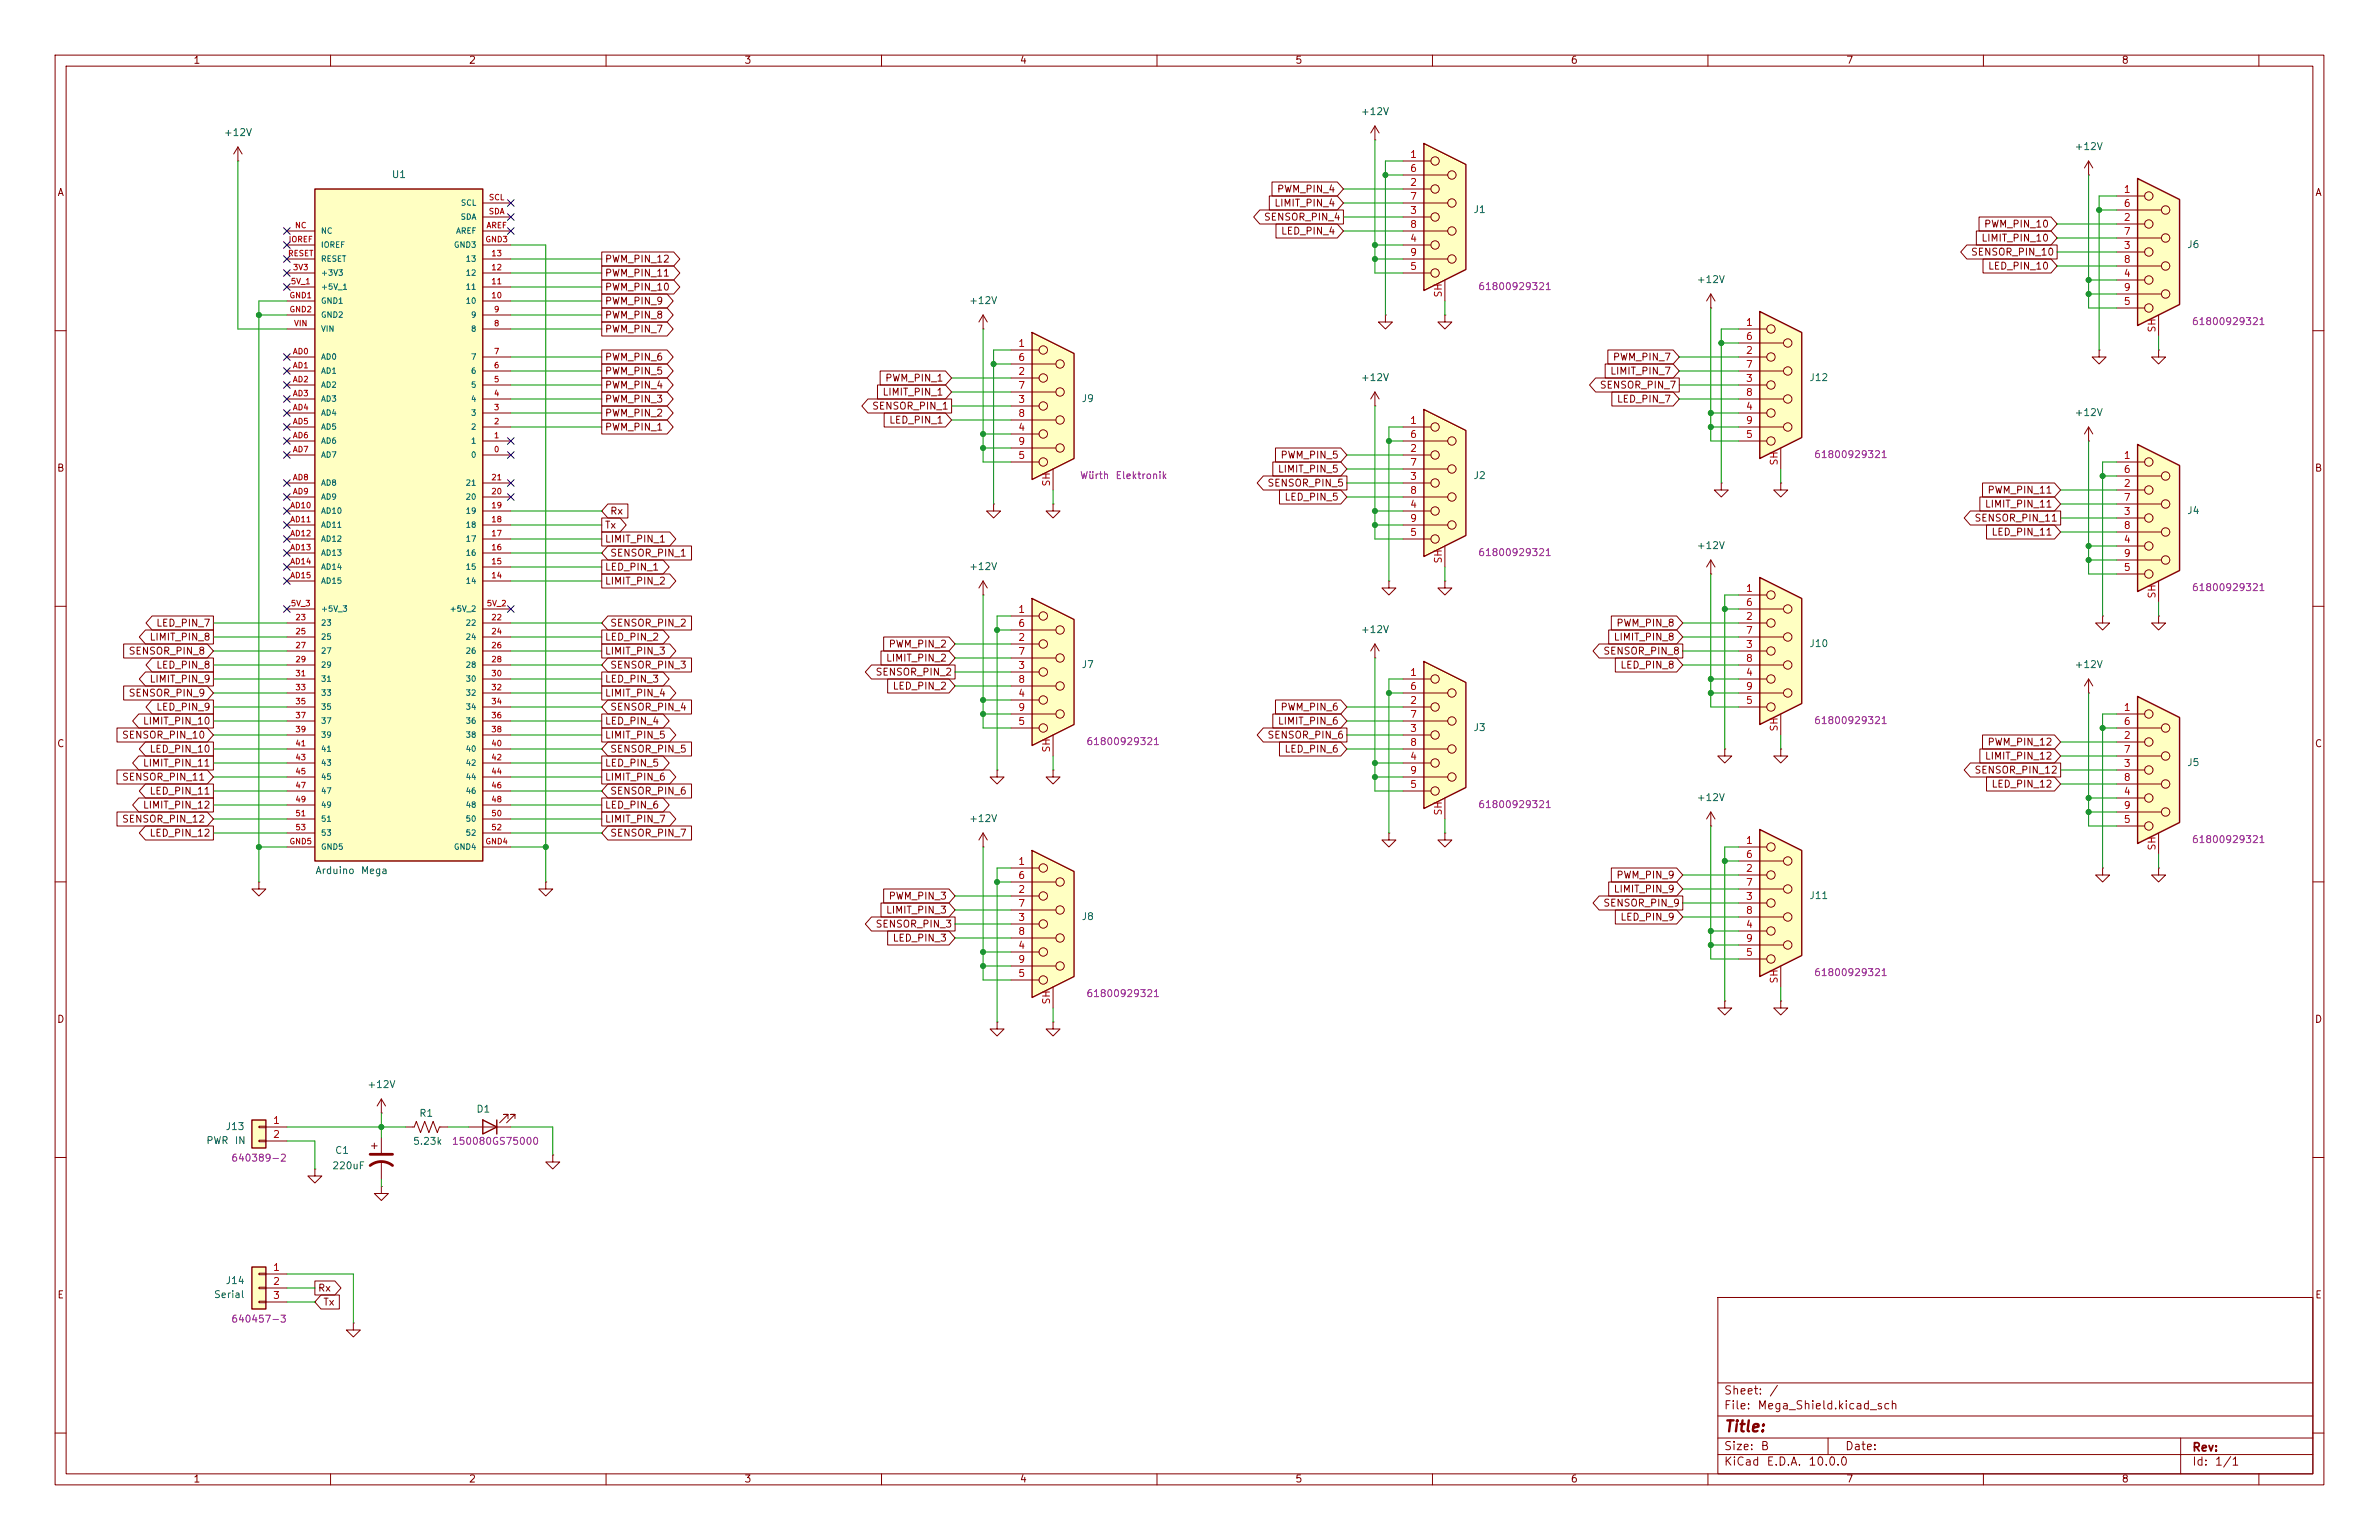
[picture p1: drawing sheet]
<svg xmlns="http://www.w3.org/2000/svg" width="432mm" height="279mm" viewBox="0 0 432 279" stroke-linecap="round" stroke-linejoin="round" font-family="sans-serif">
<defs><g id="words">
<text font-size="2" fill="#840000" x="312.8" y="260.3">Title:</text>
<g font-size="1.5" fill="#840000">
<text x="312.8" y="256.1">File:</text>
<text x="312.8" y="253.4">Sheet:</text>
<text x="318.9" y="256.1">Mega_Shield.kicad_sch</text>
<text x="321" y="253.4">/</text>
<text x="312.8" y="263.5">Size:</text>
<text x="319.5" y="263.5">B</text>
<text x="334.8" y="263.5">Date:</text>
<text x="397.8" y="263.7">Rev:</text>
<text x="312.8" y="266.3">KiCad</text>
<text x="320.5" y="266.3">E.D.A.</text>
<text x="328.1" y="266.3">10.0.0</text>
<text x="397.8" y="266.3">Id:</text>
<text x="401.9" y="266.3">1/1</text>
</g>
<g font-size="1.3" fill="#840000">
<text x="35" y="11.9">1</text>
<text x="85" y="11.9">2</text>
<text x="135" y="11.9">3</text>
<text x="185" y="11.9">4</text>
<text x="235" y="11.9">5</text>
<text x="285" y="11.9">6</text>
<text x="335" y="11.9">7</text>
<text x="385" y="11.9">8</text>
<text x="10.3" y="35.9">A</text>
<text x="231.7" y="35.2">PWM_PIN_4</text>
<text x="420.1" y="35.9">A</text>
<text x="229.3" y="40.3">SENSOR_PIN_4</text>
<text x="231.2" y="37.8">LIMIT_PIN_4</text>
<text x="360" y="41.6">PWM_PIN_10</text>
<text x="109.7" y="47.9">PWM_PIN_12</text>
<text x="232.4" y="42.9">LED_PIN_4</text>
<text x="357.6" y="46.7">SENSOR_PIN_10</text>
<text x="359.5" y="44.1">LIMIT_PIN_10</text>
<text x="109.7" y="50.5">PWM_PIN_11</text>
<text x="109.7" y="53">PWM_PIN_10</text>
<text x="360.7" y="49.2">LED_PIN_10</text>
<text x="109.7" y="55.6">PWM_PIN_9</text>
<text x="109.7" y="58.1">PWM_PIN_8</text>
<text x="109.7" y="60.6">PWM_PIN_7</text>
<text x="109.7" y="65.7">PWM_PIN_6</text>
<text x="292.6" y="65.7">PWM_PIN_7</text>
<text x="109.7" y="68.3">PWM_PIN_5</text>
<text x="109.7" y="70.8">PWM_PIN_4</text>
<text x="160.6" y="69.5">PWM_PIN_1</text>
<text x="290.3" y="70.8">SENSOR_PIN_7</text>
<text x="292.2" y="68.3">LIMIT_PIN_7</text>
<text x="109.7" y="75.9">PWM_PIN_2</text>
<text x="109.7" y="73.3">PWM_PIN_3</text>
<text x="158.2" y="74.6">SENSOR_PIN_1</text>
<text x="160.1" y="72.1">LIMIT_PIN_1</text>
<text x="161.3" y="77.2">LED_PIN_1</text>
<text x="293.4" y="73.3">LED_PIN_7</text>
<text x="109.7" y="78.4">PWM_PIN_1</text>
<text x="232.3" y="83.5">PWM_PIN_5</text>
<text x="10.3" y="85.9">B</text>
<text x="229.9" y="88.6">SENSOR_PIN_5</text>
<text x="231.8" y="86">LIMIT_PIN_5</text>
<text x="360.7" y="89.9">PWM_PIN_11</text>
<text x="420.1" y="85.9">B</text>
<text x="110.6" y="93.7">Rx</text>
<text x="233" y="91.1">LED_PIN_5</text>
<text x="358.3" y="94.9">SENSOR_PIN_11</text>
<text x="360.2" y="92.4">LIMIT_PIN_11</text>
<text x="109.7" y="96.2">Tx</text>
<text x="109.7" y="98.7">LIMIT_PIN_1</text>
<text x="110.6" y="101.3">SENSOR_PIN_1</text>
<text x="361.4" y="97.5">LED_PIN_11</text>
<text x="109.7" y="106.4">LIMIT_PIN_2</text>
<text x="109.7" y="103.8">LED_PIN_1</text>
<text x="28.3" y="114">LED_PIN_7</text>
<text x="110.6" y="114">SENSOR_PIN_2</text>
<text x="293.3" y="114">PWM_PIN_8</text>
<text x="23.3" y="119.1">SENSOR_PIN_8</text>
<text x="27" y="116.5">LIMIT_PIN_8</text>
<text x="109.7" y="119.1">LIMIT_PIN_3</text>
<text x="109.7" y="116.5">LED_PIN_2</text>
<text x="161.2" y="117.8">PWM_PIN_2</text>
<text x="290.9" y="119.1">SENSOR_PIN_8</text>
<text x="292.8" y="116.5">LIMIT_PIN_8</text>
<text x="27" y="124.1">LIMIT_PIN_9</text>
<text x="28.3" y="121.6">LED_PIN_8</text>
<text x="109.7" y="124.1">LED_PIN_3</text>
<text x="110.6" y="121.6">SENSOR_PIN_3</text>
<text x="158.8" y="122.9">SENSOR_PIN_2</text>
<text x="160.7" y="120.3">LIMIT_PIN_2</text>
<text x="161.9" y="125.4">LED_PIN_2</text>
<text x="294" y="121.6">LED_PIN_8</text>
<text x="23.3" y="126.7">SENSOR_PIN_9</text>
<text x="25.8" y="131.8">LIMIT_PIN_10</text>
<text x="28.3" y="129.2">LED_PIN_9</text>
<text x="109.7" y="126.7">LIMIT_PIN_4</text>
<text x="109.7" y="131.8">LED_PIN_4</text>
<text x="110.6" y="129.2">SENSOR_PIN_4</text>
<text x="231.8" y="131.8">LIMIT_PIN_6</text>
<text x="232.3" y="129.2">PWM_PIN_6</text>
<text x="10.3" y="135.9">C</text>
<text x="22" y="134.3">SENSOR_PIN_10</text>
<text x="27" y="136.8">LED_PIN_10</text>
<text x="109.7" y="134.3">LIMIT_PIN_5</text>
<text x="110.6" y="136.8">SENSOR_PIN_5</text>
<text x="229.9" y="134.3">SENSOR_PIN_6</text>
<text x="233" y="136.8">LED_PIN_6</text>
<text x="360.7" y="135.6">PWM_PIN_12</text>
<text x="420.1" y="135.9">C</text>
<text x="22" y="141.9">SENSOR_PIN_11</text>
<text x="25.8" y="139.4">LIMIT_PIN_11</text>
<text x="109.7" y="141.9">LIMIT_PIN_6</text>
<text x="109.7" y="139.4">LED_PIN_5</text>
<text x="358.3" y="140.7">SENSOR_PIN_12</text>
<text x="360.2" y="138.1">LIMIT_PIN_12</text>
<text x="361.4" y="143.2">LED_PIN_12</text>
<text x="22" y="149.5">SENSOR_PIN_12</text>
<text x="25.8" y="147">LIMIT_PIN_12</text>
<text x="27" y="144.5">LED_PIN_11</text>
<text x="109.7" y="147">LED_PIN_6</text>
<text x="109.7" y="149.5">LIMIT_PIN_7</text>
<text x="110.6" y="144.5">SENSOR_PIN_6</text>
<text x="27" y="152.1">LED_PIN_12</text>
<text x="110.6" y="152.1">SENSOR_PIN_7</text>
<text x="293.3" y="159.7">PWM_PIN_9</text>
<text x="160.7" y="166.1">LIMIT_PIN_3</text>
<text x="161.2" y="163.5">PWM_PIN_3</text>
<text x="290.9" y="164.8">SENSOR_PIN_9</text>
<text x="292.8" y="162.2">LIMIT_PIN_9</text>
<text x="294" y="167.3">LED_PIN_9</text>
<text x="158.8" y="168.6">SENSOR_PIN_3</text>
<text x="161.9" y="171.1">LED_PIN_3</text>
<text x="10.3" y="185.9">D</text>
<text x="420.1" y="185.9">D</text>
<text x="10.3" y="235.9">E</text>
<text x="57.6" y="234.6">Rx</text>
<text x="58.6" y="237.2">Tx</text>
<text x="420.1" y="235.9">E</text>
<text x="35" y="269.3">1</text>
<text x="85" y="269.3">2</text>
<text x="135" y="269.3">3</text>
<text x="185" y="269.3">4</text>
<text x="235" y="269.3">5</text>
<text x="285" y="269.3">6</text>
<text x="335" y="269.3">7</text>
<text x="385" y="269.3">8</text>
</g>
<g font-size="1.3" fill="#006464">
<text x="246.9" y="21.2">+12V</text>
<text x="40.5" y="25">+12V</text>
<text x="376.5" y="27.5">+12V</text>
<text x="71" y="32.6">U1</text>
<text x="267.3" y="39">J1</text>
<text x="396.9" y="45.3">J6</text>
<text x="307.9" y="51.7">+12V</text>
<text x="175.8" y="55.5">+12V</text>
<text x="246.9" y="69.4">+12V</text>
<text x="328.3" y="69.4">J12</text>
<text x="196.2" y="73.3">J9</text>
<text x="376.5" y="75.8">+12V</text>
<text x="267.3" y="87.2">J2</text>
<text x="396.9" y="93.6">J4</text>
<text x="307.9" y="99.9">+12V</text>
<text x="175.8" y="103.7">+12V</text>
<text x="246.9" y="115.2">+12V</text>
<text x="328.3" y="117.7">J10</text>
<text x="196.2" y="121.5">J7</text>
<text x="376.5" y="121.5">+12V</text>
<text x="267.3" y="132.9">J3</text>
<text x="396.9" y="139.3">J5</text>
<text x="175.8" y="149.5">+12V</text>
<text x="307.9" y="145.6">+12V</text>
<text x="57.2" y="158.9">Arduino</text>
<text x="65.4" y="158.9">Mega</text>
<text x="196.2" y="167.2">J8</text>
<text x="328.3" y="163.4">J11</text>
<text x="66.6" y="197.7">+12V</text>
<text x="76" y="202.9">R1</text>
<text x="86.4" y="202.2">D1</text>
<text x="37.3" y="207.9">PWR</text>
<text x="40.9" y="205.3">J13</text>
<text x="42.5" y="207.9">IN</text>
<text x="60.7" y="209.7">C1</text>
<text x="74.9" y="208">5.23k</text>
<text x="60.2" y="212.4">220uF</text>
<text x="40.9" y="233.3">J14</text>
<text x="38.7" y="235.8">Serial</text>
</g>
<g font-size="1.3" fill="#a90000">
<text x="255.8" y="29">1</text>
<text x="255.8" y="34">2</text>
<text x="255.8" y="31.5">6</text>
<text x="385.4" y="35.3">1</text>
<text x="255.8" y="39.1">3</text>
<text x="255.8" y="36.6">7</text>
<text x="255.8" y="41.7">8</text>
<text x="385.4" y="40.4">2</text>
<text x="385.4" y="37.8">6</text>
<text x="255.8" y="44.2">4</text>
<text x="255.8" y="46.7">9</text>
<text x="385.4" y="45.5">3</text>
<text x="385.4" y="42.9">7</text>
<text x="255.8" y="49.3">5</text>
<text x="385.4" y="50.5">4</text>
<text x="385.4" y="48">8</text>
<text x="385.4" y="53.1">9</text>
<text x="262" y="54.1" transform="rotate(-90 262 54.1)">SH</text>
<text x="316.8" y="59.4">1</text>
<text x="385.4" y="55.6">5</text>
<text x="184.7" y="63.2">1</text>
<text x="184.7" y="65.8">6</text>
<text x="316.8" y="64.5">2</text>
<text x="316.8" y="62">6</text>
<text x="391.5" y="60.4" transform="rotate(-90 391.5 60.4)">SH</text>
<text x="184.7" y="68.3">2</text>
<text x="184.7" y="70.9">7</text>
<text x="316.8" y="69.6">3</text>
<text x="316.8" y="67.1">7</text>
<text x="184.7" y="73.4">3</text>
<text x="184.7" y="75.9">8</text>
<text x="255.8" y="77.2">1</text>
<text x="316.8" y="74.7">4</text>
<text x="316.8" y="72.1">8</text>
<text x="316.8" y="77.2">9</text>
<text x="184.7" y="78.5">4</text>
<text x="184.7" y="83.6">5</text>
<text x="184.7" y="81">9</text>
<text x="255.8" y="82.3">2</text>
<text x="255.8" y="79.8">6</text>
<text x="316.8" y="79.8">5</text>
<text x="385.4" y="83.6">1</text>
<text x="190.9" y="88.4" transform="rotate(-90 190.9 88.4)">SH</text>
<text x="255.8" y="87.4">3</text>
<text x="255.8" y="84.8">7</text>
<text x="255.8" y="89.9">8</text>
<text x="323" y="84.6" transform="rotate(-90 323 84.6)">SH</text>
<text x="385.4" y="88.6">2</text>
<text x="385.4" y="86.1">6</text>
<text x="255.8" y="92.5">4</text>
<text x="255.8" y="95">9</text>
<text x="385.4" y="93.7">3</text>
<text x="385.4" y="91.2">7</text>
<text x="255.8" y="97.5">5</text>
<text x="385.4" y="98.8">4</text>
<text x="385.4" y="96.3">8</text>
<text x="385.4" y="101.3">9</text>
<text x="262" y="102.3" transform="rotate(-90 262 102.3)">SH</text>
<text x="316.8" y="107.7">1</text>
<text x="385.4" y="103.9">5</text>
<text x="184.7" y="111.5">1</text>
<text x="316.8" y="112.8">2</text>
<text x="316.8" y="110.2">6</text>
<text x="391.5" y="108.7" transform="rotate(-90 391.5 108.7)">SH</text>
<text x="184.7" y="116.6">2</text>
<text x="184.7" y="114">6</text>
<text x="184.7" y="119.1">7</text>
<text x="316.8" y="117.9">3</text>
<text x="316.8" y="115.3">7</text>
<text x="184.7" y="121.7">3</text>
<text x="184.7" y="124.2">8</text>
<text x="255.8" y="122.9">1</text>
<text x="255.8" y="125.5">6</text>
<text x="316.8" y="122.9">4</text>
<text x="316.8" y="120.4">8</text>
<text x="316.8" y="125.5">9</text>
<text x="184.7" y="126.7">4</text>
<text x="184.7" y="131.8">5</text>
<text x="184.7" y="129.3">9</text>
<text x="255.8" y="128">2</text>
<text x="255.8" y="130.6">7</text>
<text x="316.8" y="128">5</text>
<text x="385.4" y="129.3">1</text>
<text x="385.4" y="131.8">6</text>
<text x="190.9" y="136.6" transform="rotate(-90 190.9 136.6)">SH</text>
<text x="255.8" y="133.1">3</text>
<text x="255.8" y="135.6">8</text>
<text x="323" y="132.8" transform="rotate(-90 323 132.8)">SH</text>
<text x="385.4" y="134.4">2</text>
<text x="385.4" y="136.9">7</text>
<text x="255.8" y="138.2">4</text>
<text x="255.8" y="143.3">5</text>
<text x="255.8" y="140.7">9</text>
<text x="385.4" y="139.4">3</text>
<text x="385.4" y="142">8</text>
<text x="262" y="148.1" transform="rotate(-90 262 148.1)">SH</text>
<text x="385.4" y="144.5">4</text>
<text x="385.4" y="149.6">5</text>
<text x="385.4" y="147.1">9</text>
<text x="316.8" y="153.4">1</text>
<text x="316.8" y="156">6</text>
<text x="391.5" y="154.4" transform="rotate(-90 391.5 154.4)">SH</text>
<text x="184.7" y="157.2">1</text>
<text x="184.7" y="159.8">6</text>
<text x="316.8" y="158.5">2</text>
<text x="316.8" y="161">7</text>
<text x="184.7" y="162.3">2</text>
<text x="184.7" y="167.4">3</text>
<text x="184.7" y="164.8">7</text>
<text x="316.8" y="163.6">3</text>
<text x="316.8" y="166.1">8</text>
<text x="184.7" y="172.5">4</text>
<text x="184.7" y="169.9">8</text>
<text x="316.8" y="168.7">4</text>
<text x="316.8" y="173.7">5</text>
<text x="316.8" y="171.2">9</text>
<text x="184.7" y="177.5">5</text>
<text x="184.7" y="175">9</text>
<text x="323" y="178.5" transform="rotate(-90 323 178.5)">SH</text>
<text x="190.9" y="182.3" transform="rotate(-90 190.9 182.3)">SH</text>
<text x="49.5" y="204.2">1</text>
<text x="49.5" y="206.8">2</text>
<text x="49.5" y="230.9">1</text>
<text x="49.5" y="233.4">2</text>
<text x="49.5" y="236">3</text>
</g>
<g font-size="1.3" fill="#840084">
<text x="268.2" y="52.9">61800929321</text>
<text x="397.7" y="59.3">61800929321</text>
<text x="329.2" y="83.4">61800929321</text>
<text x="195.9" y="87.2">Würth</text>
<text x="202.4" y="87.2">Elektronik</text>
<text x="268.2" y="101.2">61800929321</text>
<text x="397.7" y="107.5">61800929321</text>
<text x="329.2" y="131.7">61800929321</text>
<text x="197.1" y="135.5">61800929321</text>
<text x="268.2" y="146.9">61800929321</text>
<text x="397.7" y="153.3">61800929321</text>
<text x="329.2" y="177.4">61800929321</text>
<text x="197.1" y="181.2">61800929321</text>
<text x="81.9" y="208">150080GS75000</text>
<text x="41.9" y="211">640389-2</text>
<text x="41.9" y="240.3">640457-3</text>
</g>
<g font-size="1" fill="#a90000">
<text x="53.4" y="41.7">NC</text>
<text x="88.2" y="41.7">AREF</text>
<text x="88.6" y="39.1">SDA</text>
<text x="88.6" y="36.6">SCL</text>
<text x="52.2" y="46.7">RESET</text>
<text x="52.3" y="44.2">IOREF</text>
<text x="88" y="44.2">GND3</text>
<text x="89.1" y="46.7">13</text>
<text x="52.7" y="51.8">5V_1</text>
<text x="53.1" y="49.3">3V3</text>
<text x="89.1" y="51.8">11</text>
<text x="89.1" y="49.3">12</text>
<text x="52.5" y="54.4">GND1</text>
<text x="52.5" y="56.9">GND2</text>
<text x="53.3" y="59.4">VIN</text>
<text x="89.1" y="54.4">10</text>
<text x="89.6" y="59.4">8</text>
<text x="89.6" y="56.9">9</text>
<text x="53.1" y="64.5">AD0</text>
<text x="89.6" y="64.5">7</text>
<text x="53.1" y="67.1">AD1</text>
<text x="53.1" y="69.6">AD2</text>
<text x="89.6" y="69.6">5</text>
<text x="89.6" y="67.1">6</text>
<text x="53.1" y="72.1">AD3</text>
<text x="53.1" y="74.7">AD4</text>
<text x="53.1" y="77.2">AD5</text>
<text x="89.6" y="77.2">2</text>
<text x="89.6" y="74.7">3</text>
<text x="89.6" y="72.1">4</text>
<text x="53.1" y="79.8">AD6</text>
<text x="53.1" y="82.3">AD7</text>
<text x="89.6" y="82.3">0</text>
<text x="89.6" y="79.8">1</text>
<text x="53.1" y="87.4">AD8</text>
<text x="53.1" y="89.9">AD9</text>
<text x="89.1" y="89.9">20</text>
<text x="89.1" y="87.4">21</text>
<text x="52.6" y="92.5">AD10</text>
<text x="52.6" y="95">AD11</text>
<text x="89.1" y="95">18</text>
<text x="89.1" y="92.5">19</text>
<text x="52.6" y="97.5">AD12</text>
<text x="52.6" y="100.1">AD13</text>
<text x="89.1" y="100.1">16</text>
<text x="89.1" y="97.5">17</text>
<text x="52.6" y="102.6">AD14</text>
<text x="52.6" y="105.2">AD15</text>
<text x="89.1" y="105.2">14</text>
<text x="89.1" y="102.6">15</text>
<text x="52.7" y="110.2">5V_3</text>
<text x="53.5" y="112.8">23</text>
<text x="88.3" y="110.2">5V_2</text>
<text x="89.1" y="112.8">22</text>
<text x="53.5" y="115.3">25</text>
<text x="53.5" y="117.9">27</text>
<text x="89.1" y="115.3">24</text>
<text x="89.1" y="117.9">26</text>
<text x="53.5" y="120.4">29</text>
<text x="53.5" y="122.9">31</text>
<text x="53.5" y="125.5">33</text>
<text x="89.1" y="120.4">28</text>
<text x="89.1" y="122.9">30</text>
<text x="89.1" y="125.5">32</text>
<text x="53.5" y="128">35</text>
<text x="53.5" y="130.6">37</text>
<text x="89.1" y="128">34</text>
<text x="89.1" y="130.6">36</text>
<text x="53.5" y="133.1">39</text>
<text x="53.5" y="135.6">41</text>
<text x="89.1" y="133.1">38</text>
<text x="89.1" y="135.6">40</text>
<text x="53.5" y="138.2">43</text>
<text x="53.5" y="140.7">45</text>
<text x="53.5" y="143.3">47</text>
<text x="89.1" y="138.2">42</text>
<text x="89.1" y="140.7">44</text>
<text x="89.1" y="143.3">46</text>
<text x="53.5" y="145.8">49</text>
<text x="53.5" y="148.3">51</text>
<text x="89.1" y="145.8">48</text>
<text x="89.1" y="148.3">50</text>
<text x="52.5" y="153.4">GND5</text>
<text x="53.5" y="150.9">53</text>
<text x="88" y="153.4">GND4</text>
<text x="89.1" y="150.9">52</text>
</g>
<g font-size="1" fill="#006464">
<text x="83.5" y="40.1">SDA</text>
<text x="83.6" y="37.6">SCL</text>
<text x="58.2" y="45.2">IOREF</text>
<text x="58.2" y="42.6">NC</text>
<text x="58.2" y="47.7">RESET</text>
<text x="82.3" y="45.2">GND3</text>
<text x="82.7" y="42.6">AREF</text>
<text x="84.4" y="47.7">13</text>
<text x="58.2" y="50.3">+3V3</text>
<text x="58.2" y="52.8">+5V_1</text>
<text x="84.4" y="52.8">11</text>
<text x="84.4" y="50.3">12</text>
<text x="58.2" y="55.3">GND1</text>
<text x="58.2" y="57.9">GND2</text>
<text x="84.4" y="55.3">10</text>
<text x="85.4" y="57.9">9</text>
<text x="58.2" y="65.5">AD0</text>
<text x="58.2" y="60.4">VIN</text>
<text x="85.4" y="65.5">7</text>
<text x="85.4" y="60.4">8</text>
<text x="58.2" y="68">AD1</text>
<text x="58.2" y="70.6">AD2</text>
<text x="85.4" y="70.6">5</text>
<text x="85.4" y="68">6</text>
<text x="58.2" y="73.1">AD3</text>
<text x="58.2" y="75.7">AD4</text>
<text x="85.4" y="75.7">3</text>
<text x="85.4" y="73.1">4</text>
<text x="58.2" y="78.2">AD5</text>
<text x="58.2" y="80.7">AD6</text>
<text x="58.2" y="83.3">AD7</text>
<text x="85.4" y="83.3">0</text>
<text x="85.4" y="80.7">1</text>
<text x="85.4" y="78.2">2</text>
<text x="58.2" y="88.4">AD8</text>
<text x="84.4" y="88.4">21</text>
<text x="58.2" y="90.9">AD9</text>
<text x="58.2" y="93.4">AD10</text>
<text x="58.2" y="96">AD11</text>
<text x="84.4" y="96">18</text>
<text x="84.4" y="93.4">19</text>
<text x="84.4" y="90.9">20</text>
<text x="58.2" y="98.5">AD12</text>
<text x="58.2" y="101.1">AD13</text>
<text x="84.4" y="101.1">16</text>
<text x="84.4" y="98.5">17</text>
<text x="58.2" y="103.6">AD14</text>
<text x="58.2" y="106.1">AD15</text>
<text x="84.4" y="106.1">14</text>
<text x="84.4" y="103.6">15</text>
<text x="58.2" y="111.2">+5V_3</text>
<text x="58.2" y="113.8">23</text>
<text x="81.5" y="111.2">+5V_2</text>
<text x="84.4" y="113.8">22</text>
<text x="58.2" y="116.3">25</text>
<text x="58.2" y="118.8">27</text>
<text x="84.4" y="116.3">24</text>
<text x="84.4" y="118.8">26</text>
<text x="58.2" y="121.4">29</text>
<text x="58.2" y="123.9">31</text>
<text x="84.4" y="121.4">28</text>
<text x="84.4" y="123.9">30</text>
<text x="58.2" y="126.5">33</text>
<text x="58.2" y="129">35</text>
<text x="58.2" y="131.5">37</text>
<text x="84.4" y="126.5">32</text>
<text x="84.4" y="129">34</text>
<text x="84.4" y="131.5">36</text>
<text x="58.2" y="134.1">39</text>
<text x="58.2" y="136.6">41</text>
<text x="84.4" y="134.1">38</text>
<text x="84.4" y="136.6">40</text>
<text x="58.2" y="139.2">43</text>
<text x="58.2" y="141.7">45</text>
<text x="84.4" y="139.2">42</text>
<text x="84.4" y="141.7">44</text>
<text x="58.2" y="144.2">47</text>
<text x="58.2" y="146.8">49</text>
<text x="58.2" y="149.3">51</text>
<text x="84.4" y="144.2">46</text>
<text x="84.4" y="146.8">48</text>
<text x="84.4" y="149.3">50</text>
<text x="58.2" y="151.9">53</text>
<text x="58.2" y="154.4">GND5</text>
<text x="82.3" y="154.4">GND4</text>
<text x="84.4" y="151.9">52</text>
</g>
</g></defs>
<g fill="none" stroke="#840000" stroke-width=".18">
<path d="M10 10h411.8v259.4h-411.8zM12 12h407.8v255.4h-407.8zM60 10v2M110 10v2M160 10v2M210 10v2M260 10v2M310 10v2M360 10v2M410 10v2M10 60h2M419.8 60h2"/>
<path d="M10 110h2M419.8 110h2M10 160h2M310.5 149.9h.1M310.5 147.3l-.7 1.3M310.5 147.3l.8 1.3M310.5 147.3v2.6M419.8 160h2M10 210h2M419.8 210h2M311.8 235.4h108v32h-108zM10 260h2"/>
<path d="M311.8 256.9h108M311.8 250.9h108M419.8 260h2M60 267.4v2M110 267.4v2M160 267.4v2M210 267.4v2M260 267.4v2M310 267.4v2M311.8 263.9h108M311.8 260.9h108M331.8 260.9v3"/>
<path d="M360 267.4v2M395.8 260.9v6.5M410 267.4v2"/>
</g>
<path d="M319.4 56.5l7.6 3.8v19.1l-7.6 3.8z" fill="#ffffc2"/>
<path d="M319.4 56.5l7.6 3.8v19.1l-7.6 3.8zM87.6 203.2l2.6 1.3-2.6 1.2zM90.2 203.2v2.5" fill="none" stroke="#840000" stroke-width=".25"/>
<g fill="none" stroke="#840000" stroke-width=".18">
<path d="M262.3 57.2v1.2h1.2l-1.2 1.3-1.3-1.3h1.3M262.3 57.2h.1M315.6 59.7h5.1M315.6 62.2h8.1M315.6 64.8h5.1M315.6 67.3h8.1M315.6 69.9h5.1M315.6 72.4h8.1M315.6 74.9h5.1M315.6 77.5h8.1M315.6 80h5.1M323.2 81.3v3.8"/>
<path d="M85.1 204.5h7.6M92.2 202.9v-.7h-.8h.8l-1.5 1.5M93.5 202.9v-.7h-.8h.8l-1.6 1.5"/>
<circle cx="321.4" cy="59.7" r=".76"/>
<circle cx="321.4" cy="69.8" r=".76"/>
<circle cx="321.4" cy="64.8" r=".76"/>
<circle cx="321.4" cy="74.9" r=".76"/>
<circle cx="324.5" cy="77.5" r=".76"/>
<circle cx="324.5" cy="62.2" r=".76"/>
<circle cx="324.5" cy="67.3" r=".76"/>
<circle cx="324.5" cy="72.4" r=".76"/>
<circle cx="321.4" cy="80" r=".76"/>
</g>
<path d="M258.4 26l7.7 3.8v19.1l-7.7 3.8z" fill="#ffffc2"/>
<path d="M258.4 26l7.7 3.8v19.1l-7.7 3.8z" fill="none" stroke="#840000" stroke-width=".25"/>
<g fill="none" stroke="#840000" stroke-width=".18">
<path d="M254.6 29.2h5.1M254.6 31.8h8.2M254.6 34.3h5.1M254.6 36.8h8.2M254.6 39.4h5.1M254.6 41.9h8.2M254.6 44.5h5.1M254.6 47h8.2M254.6 49.5h5.1M262.3 50.8v3.8M262.3 105.4v1.3h1.2l-1.2 1.3-1.3-1.3h1.3M262.3 105.4h.1"/>
<path d="M381.6 111.8v1.2h1.3l-1.3 1.3-1.2-1.3h1.2M381.6 111.8h.1M69.2 215.3v1.2h1.3l-1.3 1.3-1.3-1.3h1.3M69.2 215.3h.1M73.7 204.5h1.5l.4-1 .7 2 .8-2 .8 2 .7-2 .8 2 .4-1h1.5"/>
<circle cx="260.5" cy="34.3" r=".76"/>
<circle cx="260.5" cy="29.2" r=".76"/>
<circle cx="260.5" cy="39.4" r=".76"/>
<circle cx="263.5" cy="36.8" r=".76"/>
<circle cx="263.5" cy="31.7" r=".76"/>
<circle cx="260.5" cy="44.4" r=".76"/>
<circle cx="260.5" cy="49.5" r=".76"/>
<circle cx="263.5" cy="47" r=".76"/>
<circle cx="263.5" cy="41.9" r=".76"/>
</g>
<path d="M258.4 120l7.7 3.8v19.1l-7.7 3.8z" fill="#ffffc2"/>
<path d="M258.4 120l7.7 3.8v19.1l-7.7 3.8z" fill="none" stroke="#840000" stroke-width=".25"/>
<g fill="none" stroke="#840000" stroke-width=".18">
<path d="M43.2 29.2h.1M43.2 26.7l-.8 1.2M43.2 26.7l.7 1.2M43.2 26.7v2.5M254.6 123.2h5.1M254.6 125.7h8.2M254.6 128.3h5.1M254.6 130.8h8.2M254.6 133.4h5.1M254.6 135.9h8.2M254.6 138.4h5.1M254.6 141h8.2"/>
<path d="M254.6 143.5h5.1M262.3 144.8v3.8M391.8 157.5v1.3h1.3l-1.3 1.2-1.3-1.2h1.3M391.8 157.5h.1"/>
<circle cx="260.5" cy="123.2" r=".76"/>
<circle cx="260.5" cy="133.3" r=".76"/>
<circle cx="260.5" cy="138.4" r=".76"/>
<circle cx="260.5" cy="128.3" r=".76"/>
<circle cx="263.5" cy="130.8" r=".76"/>
<circle cx="263.5" cy="125.7" r=".76"/>
<circle cx="263.5" cy="135.9" r=".76"/>
<circle cx="260.5" cy="143.5" r=".76"/>
<circle cx="263.5" cy="141" r=".76"/>
</g>
<path d="M388 80.6l7.6 3.9v19l-7.6 3.8z" fill="#ffffc2"/>
<path d="M388 80.6l7.6 3.9v19l-7.6 3.8z" fill="none" stroke="#840000" stroke-width=".25"/>
<g fill="none" stroke="#840000" stroke-width=".18">
<path d="M310.5 55.9h.1M310.5 53.3l-.7 1.3M310.5 53.3l.8 1.3M310.5 53.3v2.6M384.2 83.8h5.1M384.2 86.4h8.1M384.2 88.9h5.1M384.2 91.4h8.1M384.2 94h5.1M384.2 96.5h8.1M384.2 99.1h5.1M252.1 105.4v1.3h1.3l-1.3 1.3-1.3-1.3h1.3"/>
<path d="M252.1 105.4h.1M310.5 104.1h.1M310.5 101.6v2.5M310.5 101.6l-.7 1.3M310.5 101.6l.8 1.3M384.2 101.6h8.1M384.2 104.1h5.1M391.8 105.4v3.8M381.6 157.5v1.3h1.3l-1.3 1.2-1.2-1.2h1.2M381.6 157.5h.1M64.1 240v1.3h1.3l-1.3 1.3-1.2-1.3h1.2M64.1 240h.1"/>
<circle cx="390" cy="99.1" r=".76"/>
<circle cx="390" cy="94" r=".76"/>
<circle cx="390" cy="88.9" r=".76"/>
<circle cx="390" cy="83.8" r=".76"/>
<circle cx="393.1" cy="96.5" r=".76"/>
<circle cx="393.1" cy="86.4" r=".76"/>
<circle cx="393.1" cy="91.4" r=".76"/>
<circle cx="390" cy="104.1" r=".76"/>
<circle cx="393.1" cy="101.6" r=".76"/>
</g>
<path d="M388 126.4l7.6 3.8v19l-7.6 3.8z" fill="#ffffc2"/>
<path d="M388 126.4l7.6 3.8v19l-7.6 3.8z" fill="none" stroke="#840000" stroke-width=".25"/>
<g fill="none" stroke="#840000" stroke-width=".18">
<path d="M312.4 87.6v1.3h1.3l-1.3 1.3-1.3-1.3h1.3M312.4 87.6h.1M384.2 129.5h5.1M384.2 132.1h8.1M384.2 134.6h5.1M384.2 137.2h8.1M384.2 139.7h5.1M384.2 142.2h8.1M384.2 144.8h5.1M384.2 147.3h8.1M384.2 149.9h5.1M391.8 151.1v3.8"/>
<circle cx="390" cy="134.6" r=".76"/>
<circle cx="390" cy="129.5" r=".76"/>
<circle cx="390" cy="139.7" r=".76"/>
<circle cx="393.1" cy="137.2" r=".76"/>
<circle cx="393.1" cy="132.1" r=".76"/>
<circle cx="390" cy="149.9" r=".76"/>
<circle cx="390" cy="144.8" r=".76"/>
<circle cx="393.1" cy="142.2" r=".76"/>
<circle cx="393.1" cy="147.3" r=".76"/>
</g>
<path d="M187.3 60.3l7.6 3.8v19.1l-7.6 3.8z" fill="#ffffc2"/>
<path d="M187.3 60.3l7.6 3.8v19.1l-7.6 3.8z" fill="none" stroke="#840000" stroke-width=".25"/>
<g fill="none" stroke="#840000" stroke-width=".18">
<path d="M183.5 63.5h5.1M183.5 66h8.1M183.5 68.6h5.1M183.5 71.1h8.1M183.5 73.7h5.1M183.5 76.2h8.1M183.5 78.7h5.1M183.5 81.3h8.1M183.5 83.8h5.1M191.1 85.1v3.8"/>
<circle cx="189.4" cy="78.7" r=".76"/>
<circle cx="189.4" cy="63.5" r=".76"/>
<circle cx="189.4" cy="73.7" r=".76"/>
<circle cx="189.4" cy="68.6" r=".76"/>
<circle cx="192.4" cy="66" r=".76"/>
<circle cx="192.4" cy="71.1" r=".76"/>
<circle cx="192.4" cy="76.2" r=".76"/>
<circle cx="189.4" cy="83.8" r=".76"/>
<circle cx="192.4" cy="81.3" r=".76"/>
</g>
<path d="M45.7 229.9h2.6v7.6h-2.6z" fill="#ffffc2"/>
<path d="M45.7 229.9h2.6v7.6h-2.6z" fill="none" stroke="#840000" stroke-width=".25"/>
<g fill="none" stroke="#840000" stroke-width=".18">
<path d="M251.5 57.2v1.2h1.2l-1.2 1.3-1.3-1.3h1.3M251.5 57.2h.1M249.6 73.7h.1M249.6 71.1v2.6M249.6 71.1l-.8 1.3M249.6 71.1l.7 1.3M379.1 77.5l-.8 1.2M379.1 77.5l.8 1.2M379.1 77.5v2.5M323.2 87.6v1.3h1.3l-1.3 1.3-1.3-1.3h1.3M323.2 87.6h.1M379.1 80h.1"/>
<path d="M249.6 119.4h.1M249.6 116.8l-.8 1.3M249.6 116.8l.7 1.3M249.6 116.8v2.6M47 231h1.3v.3h-1.3zM47 233.6h1.3v.2h-1.3zM47 236.1h1.3v.2h-1.3zM48.3 231.1h3.8M48.3 233.7h3.8M48.3 236.2h3.8"/>
</g>
<path d="M45.7 203.2h2.6v5.1h-2.6z" fill="#ffffc2"/>
<path d="M45.7 203.2h2.6v5.1h-2.6z" fill="none" stroke="#840000" stroke-width=".25"/>
<g fill="none" stroke="#840000" stroke-width=".18">
<path d="M249.6 25.4h.1M249.6 22.9l-.8 1.2M249.6 22.9l.7 1.2M249.6 22.9v2.5M323.2 135.9v1.3h1.3l-1.3 1.2-1.3-1.2h1.3M323.2 135.9h.1M69.2 199.4l-.7 1.3M69.2 199.4l.8 1.3M69.2 199.4v2.5M47 204.3h1.3v.3h-1.3zM47 206.9h1.3v.2h-1.3zM48.3 204.5h3.8"/>
<path d="M48.3 207h3.8M57.1 212.1v1.3h1.3l-1.3 1.2-1.2-1.2h1.2M57.1 212.1h.1M69.2 201.9h.1"/>
</g>
<path d="M57.1 34.3h30.5v121.9h-30.5z" fill="#ffffc2"/>
<path d="M57.1 34.3h30.5v121.9h-30.5z" fill="none" stroke="#840000" stroke-width=".25"/>
<g fill="none" stroke="#840000" stroke-width=".18">
<path d="M87.6 36.8h5.1M87.6 39.4h5.1M52.1 49.5h5M52.1 52.1h5M52.1 59.7h5M52.1 57.2h5M52.1 54.6h5M52.1 47h5M52.1 41.9h5M52.1 44.5h5M87.6 49.5h5.1M87.6 52.1h5.1"/>
<path d="M87.6 59.7h5.1M87.6 57.2h5.1M87.6 54.6h5.1M87.6 47h5.1M87.6 41.9h5.1M87.6 44.5h5.1M52.1 77.5h5M52.1 74.9h5M52.1 72.4h5M52.1 69.9h5M52.1 67.3h5M52.1 64.8h5"/>
<path d="M87.6 77.5h5.1M87.6 74.9h5.1M87.6 72.4h5.1M87.6 69.9h5.1M87.6 67.3h5.1M87.6 64.8h5.1M52.1 82.6h5M52.1 80h5M52.1 97.8h5M52.1 95.3h5M52.1 92.7h5M52.1 90.2h5"/>
<path d="M52.1 87.6h5M87.6 82.6h5.1M87.6 80h5.1M87.6 97.8h5.1M87.6 95.3h5.1M87.6 92.7h5.1M87.6 90.2h5.1M87.6 87.6h5.1M52.1 110.5h5M52.1 105.4h5M52.1 102.9h5M52.1 100.3h5"/>
<path d="M52.1 113h5M52.1 115.6h5M52.1 118.1h5M87.6 110.5h5.1M87.6 105.4h5.1M87.6 102.9h5.1M87.6 100.3h5.1M87.6 113h5.1M87.6 115.6h5.1M87.6 118.1h5.1M52.1 120.7h5M52.1 123.2h5"/>
<path d="M52.1 125.7h5M52.1 128.3h5M52.1 130.8h5M52.1 133.4h5M52.1 135.9h5M52.1 138.4h5M87.6 120.7h5.1M87.6 123.2h5.1M87.6 125.7h5.1M87.6 128.3h5.1M87.6 130.8h5.1M87.6 133.4h5.1"/>
<path d="M87.6 135.9h5.1M87.6 138.4h5.1M52.1 141h5M52.1 143.5h5M52.1 146.1h5M52.1 148.6h5M52.1 151.1h5M52.1 153.7h5M87.6 141h5.1M87.6 143.5h5.1M87.6 146.1h5.1M87.6 148.6h5.1"/>
<path d="M87.6 151.1h5.1M87.6 153.7h5.1M67.4 207.9h1.1M67.9 207.4v1M69.2 206.4v2.8M69.2 210.7v3.3"/>
</g>
<path d="M67.2 211.5a3.3 3.3 0 0 1 4 0M67.2 209.4h4" fill="none" stroke="#840000" stroke-width=".51"/>
<path d="M319.4 104.8l7.6 3.8v19l-7.6 3.8z" fill="#ffffc2"/>
<path d="M319.4 104.8l7.6 3.8v19l-7.6 3.8z" fill="none" stroke="#840000" stroke-width=".25"/>
<g fill="none" stroke="#840000" stroke-width=".18">
<path d="M379.1 31.8h.1M379.1 29.2l-.8 1.3M379.1 29.2l.8 1.3M379.1 29.2v2.6M178.4 108h.1M178.4 105.4l-.7 1.3M178.4 105.4l.8 1.3M178.4 105.4v2.6M315.6 108h5.1M315.6 110.5h8.1M315.6 113h5.1M315.6 115.6h8.1"/>
<path d="M315.6 118.1h5.1M313.1 135.9v1.3h1.2l-1.2 1.2-1.3-1.2h1.3M313.1 135.9h.1M315.6 120.7h8.1M315.6 123.2h5.1M315.6 125.7h8.1M315.6 128.3h5.1M323.2 129.5v3.9M379.1 125.7h.1M379.1 123.2v2.5M379.1 123.2l-.8 1.3M379.1 123.2l.8 1.3"/>
<path d="M252.1 151.1v1.3h1.3l-1.3 1.3-1.3-1.3h1.3M252.1 151.1h.1M262.3 151.1v1.3h1.2l-1.2 1.3-1.3-1.3h1.3M262.3 151.1h.1"/>
<circle cx="321.4" cy="113" r=".76"/>
<circle cx="321.4" cy="118.1" r=".76"/>
<circle cx="321.4" cy="107.9" r=".76"/>
<circle cx="324.5" cy="110.5" r=".76"/>
<circle cx="324.5" cy="115.6" r=".76"/>
<circle cx="321.4" cy="123.2" r=".76"/>
<circle cx="321.4" cy="128.3" r=".76"/>
<circle cx="324.5" cy="120.6" r=".76"/>
<circle cx="324.5" cy="125.7" r=".76"/>
</g>
<path d="M258.4 74.3l7.7 3.8v19.1l-7.7 3.8z" fill="#ffffc2"/>
<path d="M258.4 74.3l7.7 3.8v19.1l-7.7 3.8z" fill="none" stroke="#840000" stroke-width=".25"/>
<g fill="none" stroke="#840000" stroke-width=".18">
<path d="M254.6 77.5h5.1M180.3 91.4v1.3h1.3l-1.3 1.3-1.2-1.3h1.2M180.3 91.4h.1M254.6 80h8.2M254.6 82.6h5.1M254.6 85.1h8.2M254.6 87.6h5.1M254.6 90.2h8.2M254.6 92.7h5.1M254.6 95.3h8.2M254.6 97.8h5.1M262.3 99.1v3.8"/>
<path d="M313.1 181.6v1.3h1.2l-1.2 1.3-1.3-1.3h1.3M313.1 181.6h.1"/>
<circle cx="260.5" cy="77.5" r=".76"/>
<circle cx="260.5" cy="92.7" r=".76"/>
<circle cx="260.5" cy="97.8" r=".76"/>
<circle cx="260.5" cy="82.5" r=".76"/>
<circle cx="260.5" cy="87.6" r=".76"/>
<circle cx="263.5" cy="90.2" r=".76"/>
<circle cx="263.5" cy="80" r=".76"/>
<circle cx="263.5" cy="85.1" r=".76"/>
<circle cx="263.5" cy="95.2" r=".76"/>
</g>
<path d="M187.3 108.6l7.6 3.8v19l-7.6 3.9z" fill="#ffffc2"/>
<path d="M187.3 108.6l7.6 3.8v19l-7.6 3.9z" fill="none" stroke="#840000" stroke-width=".25"/>
<g fill="none" stroke="#840000" stroke-width=".18">
<path d="M178.4 59.7h.1M178.4 57.2l-.7 1.2M178.4 57.2l.8 1.2M178.4 57.2v2.5M381 63.5v1.3h1.3l-1.3 1.2-1.3-1.2h1.3M381 63.5h.1M391.8 63.5v1.3h1.3l-1.3 1.2-1.3-1.2h1.3M391.8 63.5h.1M183.5 111.8h5.1M183.5 114.3h8.1M183.5 116.8h5.1M183.5 119.4h8.1"/>
<path d="M183.5 121.9h5.1M183.5 124.5h8.1M183.5 127h5.1M183.5 129.5h8.1M183.5 132.1h5.1M191.1 133.4v3.8M323.2 181.6v1.3h1.3l-1.3 1.3-1.3-1.3h1.3M323.2 181.6h.1"/>
<circle cx="189.4" cy="116.8" r=".76"/>
<circle cx="189.4" cy="111.8" r=".76"/>
<circle cx="192.4" cy="114.3" r=".76"/>
<circle cx="192.4" cy="119.4" r=".76"/>
<circle cx="189.4" cy="121.9" r=".76"/>
<circle cx="189.4" cy="132.1" r=".76"/>
<circle cx="189.4" cy="127" r=".76"/>
<circle cx="192.4" cy="124.5" r=".76"/>
<circle cx="192.4" cy="129.5" r=".76"/>
</g>
<path d="M388 32.4l7.6 3.8v19l-7.6 3.9z" fill="#ffffc2"/>
<path d="M388 32.4l7.6 3.8v19l-7.6 3.9z" fill="none" stroke="#840000" stroke-width=".25"/>
<g fill="none" stroke="#840000" stroke-width=".18">
<path d="M384.2 35.6h5.1M384.2 38.1h8.1M384.2 40.6h5.1M384.2 43.2h8.1M384.2 45.7h5.1M384.2 48.3h8.1M384.2 50.8h5.1M384.2 53.3h8.1M384.2 55.9h5.1M391.8 57.2v3.8M191.1 91.4v1.3h1.3l-1.3 1.3-1.2-1.3h1.2M191.1 91.4h.1"/>
<path d="M191.1 139.7v1.3h1.3l-1.3 1.2-1.2-1.2h1.2M191.1 139.7h.1"/>
<circle cx="390" cy="35.6" r=".76"/>
<circle cx="393.1" cy="38.1" r=".76"/>
<circle cx="390" cy="50.8" r=".76"/>
<circle cx="390" cy="55.9" r=".76"/>
<circle cx="390" cy="40.6" r=".76"/>
<circle cx="390" cy="45.7" r=".76"/>
<circle cx="393.1" cy="48.3" r=".76"/>
<circle cx="393.1" cy="53.3" r=".76"/>
<circle cx="393.1" cy="43.2" r=".76"/>
</g>
<path d="M319.4 150.5l7.6 3.8v19.1l-7.6 3.8z" fill="#ffffc2"/>
<path d="M319.4 150.5l7.6 3.8v19.1l-7.6 3.8z" fill="none" stroke="#840000" stroke-width=".25"/>
<g fill="none" stroke="#840000" stroke-width=".18">
<path d="M181 139.7v1.3h1.2l-1.2 1.2-1.3-1.2h1.3M181 139.7h.1M178.4 153.7h.1M178.4 151.1l-.7 1.3M178.4 151.1l.8 1.3M178.4 151.1v2.6M315.6 153.7h5.1M315.6 156.2h8.1M315.6 158.8h5.1M315.6 161.3h8.1M315.6 163.8h5.1M315.6 166.4h8.1"/>
<path d="M315.6 168.9h5.1M315.6 171.5h8.1M315.6 174h5.1M323.2 175.3v3.8M181 185.4v1.3h1.2l-1.2 1.3-1.3-1.3h1.3M181 185.4h.1M191.1 185.4v1.3h1.3l-1.3 1.3-1.2-1.3h1.2M191.1 185.4h.1"/>
<circle cx="321.4" cy="153.7" r=".76"/>
<circle cx="321.4" cy="158.7" r=".76"/>
<circle cx="324.5" cy="156.2" r=".76"/>
<circle cx="321.4" cy="163.8" r=".76"/>
<circle cx="321.4" cy="168.9" r=".76"/>
<circle cx="321.4" cy="174" r=".76"/>
<circle cx="324.5" cy="171.4" r=".76"/>
<circle cx="324.5" cy="161.3" r=".76"/>
<circle cx="324.5" cy="166.4" r=".76"/>
</g>
<path d="M187.3 154.3l7.6 3.8v19.1l-7.6 3.8z" fill="#ffffc2"/>
<path d="M187.3 154.3l7.6 3.8v19.1l-7.6 3.8z" fill="none" stroke="#840000" stroke-width=".25"/>
<g fill="none" stroke="#840000" stroke-width=".18">
<path d="M228.7 38.1h15.1v2.5h-15.1l-1.2-1.2zM230.4 35.6h12.3l1.1 1.2-1.1 1.3h-12.3zM230.9 33h11.8l1.1 1.3-1.1 1.3h-11.8zM359.2 39.4h13.1l1.1 1.2-1.1 1.3h-13.1zM109.2 53.3h11.9l1.1 1.3-1.1 1.3h-11.9zM109.2 55.9h11.9l1.1 1.3-1.1 1.2h-11.9zM109.2 48.3h13.1l1.1 1.2-1.1 1.3h-13.1zM109.2 45.7h13.1l1.1 1.3-1.1 1.3h-13.1zM109.2 50.8h13.1l1.1 1.3-1.1 1.2h-13.1zM109.2 58.4h11.9l1.1 1.3-1.1 1.3h-11.9zM231.6 40.6h11.1l1.1 1.3-1.1 1.3h-11.1zM357 44.4h16.4v2.6h-16.4l-1.1-1.3z"/>
<path d="M358.7 41.9h13.6l1.1 1.3-1.1 1.3h-13.6zM359.9 47h12.4l1.1 1.3-1.1 1.2h-12.4zM109.2 76.2h11.9l1.1 1.3-1.1 1.2h-11.9zM109.2 66h11.9l1.1 1.3-1.1 1.3h-11.9zM109.2 63.5h11.9l1.1 1.3-1.1 1.2h-11.9zM109.2 68.6h11.9l1.1 1.3-1.1 1.2h-11.9zM109.2 73.7h11.9l1.1 1.2-1.1 1.3h-11.9zM109.2 71.1h11.9l1.1 1.3-1.1 1.3h-11.9zM157.5 72.4h15.2v2.5h-15.2l-1.1-1.2zM159.3 69.8h12.3l1.1 1.3-1.1 1.3h-12.3zM159.8 67.3h11.8l1.1 1.3-1.1 1.3h-11.8zM160.5 74.9h11.1l1.1 1.3-1.1 1.3h-11.1z"/>
<path d="M289.6 68.6h15.2v2.5h-15.2l-1.1-1.2zM291.3 66h12.4l1.1 1.3-1.1 1.3h-12.4zM291.8 63.5h11.9l1.1 1.3-1.1 1.2h-11.9zM292.6 71.1h11.1l1.1 1.3-1.1 1.3h-11.1zM109.2 94h3.3l1.2 1.3-1.2 1.2h-3.3zM109.2 96.5h12.4l1.1 1.3-1.1 1.3h-12.4zM110.3 99.1h15.2v2.5h-15.2l-1.1-1.3zM110.3 91.4h3.7v2.6h-3.7l-1.1-1.3zM229.3 86.4h15.2v2.5h-15.2l-1.1-1.3zM231 83.8h12.4l1.1 1.3-1.1 1.3h-12.4zM231.5 81.3h11.9l1.1 1.3-1.1 1.2h-11.9zM232.2 88.9h11.2l1.1 1.3-1.1 1.2h-11.2z"/>
<path d="M357.6 92.7h16.4v2.6h-16.4l-1.1-1.3zM359.4 90.2h13.5l1.1 1.2-1.1 1.3h-13.5zM359.8 87.6h13.1l1.1 1.3-1.1 1.3h-13.1zM360.6 95.2h12.3l1.1 1.3-1.1 1.3h-12.3zM22.4 116.8h15.2l1.1 1.3-1.1 1.3h-15.2zM26.4 114.3h12.3v2.5h-12.3l-1.1-1.2zM27.6 119.4h11.1v2.5h-11.1l-1.1-1.2zM27.6 111.8h11.1v2.5h-11.1l-1.1-1.3zM109.2 116.8h12.4l1.1 1.3-1.1 1.3h-12.4zM109.2 114.3h11.2l1.1 1.3-1.1 1.2h-11.2zM109.2 104.1h12.4l1.1 1.3-1.1 1.3h-12.4zM109.2 101.6h11.2l1.1 1.3-1.1 1.2h-11.2z"/>
<path d="M110.3 119.4h15.2v2.5h-15.2l-1.1-1.2zM110.3 111.8h15.2v2.5h-15.2l-1.1-1.3zM159.9 118.1h12.3l1.2 1.3-1.2 1.3h-12.3zM160.4 115.6h11.8l1.2 1.2-1.2 1.3h-11.8zM290.3 116.8h15.1v2.6h-15.1l-1.2-1.3zM292 114.3h12.3l1.1 1.3-1.1 1.2h-12.3zM292.5 111.8h11.8l1.1 1.2-1.1 1.3h-11.8zM293.2 119.4h11.1l1.1 1.3-1.1 1.2h-11.1zM391.8 111.8v1.2h1.3l-1.3 1.3-1.3-1.3h1.3M391.8 111.8h.1M21.2 132.1h16.4l1.1 1.3-1.1 1.2h-16.4zM21.2 139.7h16.4l1.1 1.3-1.1 1.2h-16.4z"/>
<path d="M22.4 124.5h15.2l1.1 1.2-1.1 1.3h-15.2zM25.2 129.5h13.5v2.6h-13.5l-1.1-1.3zM25.2 137.2h13.5v2.5h-13.5l-1.1-1.3zM26.4 121.9h12.3v2.6h-12.3l-1.1-1.3zM26.4 134.6h12.3v2.6h-12.3l-1.1-1.3zM27.6 127h11.1v2.5h-11.1l-1.1-1.2zM109.2 124.5h12.4l1.1 1.2-1.1 1.3h-12.4zM109.2 139.7h12.4l1.1 1.3-1.1 1.2h-12.4zM109.2 137.2h11.2l1.1 1.2-1.1 1.3h-11.2zM109.2 129.5h11.2l1.1 1.3-1.1 1.3h-11.2zM109.2 132.1h12.4l1.1 1.3-1.1 1.2h-12.4zM109.2 121.9h11.2l1.1 1.3-1.1 1.3h-11.2z"/>
<path d="M110.3 134.6h15.2v2.6h-15.2l-1.1-1.3zM110.3 127h15.2v2.5h-15.2l-1.1-1.2zM158.2 120.6h15.2v2.6h-15.2l-1.1-1.3zM161.1 123.2h11.1l1.2 1.3-1.2 1.2h-11.1zM229.3 132.1h15.2v2.5h-15.2l-1.1-1.2zM231 129.5h12.4l1.1 1.3-1.1 1.3h-12.4zM231.5 127h11.9l1.1 1.3-1.1 1.2h-11.9zM232.2 134.6h11.2l1.1 1.3-1.1 1.3h-11.2zM357.6 138.4h16.4v2.6h-16.4l-1.1-1.3zM359.4 135.9h13.5l1.1 1.3-1.1 1.2h-13.5zM359.8 133.3h13.1l1.1 1.3-1.1 1.3h-13.1zM21.2 147.3h16.4l1.1 1.3-1.1 1.3h-16.4z"/>
<path d="M25.2 144.8h13.5v2.5h-13.5l-1.1-1.2zM26.4 149.9h12.3v2.5h-12.3l-1.1-1.3zM26.4 142.2h12.3v2.6h-12.3l-1.1-1.3zM109.2 144.8h11.2l1.1 1.3-1.1 1.2h-11.2zM109.2 147.3h12.4l1.1 1.3-1.1 1.3h-12.4zM110.3 142.2h15.2v2.6h-15.2l-1.1-1.3zM110.3 149.9h15.2v2.5h-15.2l-1.1-1.3zM183.5 157.5h5.1M292.5 157.5h11.8l1.1 1.3-1.1 1.2h-11.8zM360.6 141h12.3l1.1 1.2-1.1 1.3h-12.3zM47 160v1.3h1.3l-1.3 1.3-1.3-1.3h1.3M47 160h.1"/>
<path d="M99.1 160v1.3h1.2l-1.2 1.3-1.3-1.3h1.3M99.1 160h.1M158.2 166.4h15.2v2.5h-15.2l-1.1-1.3zM159.9 163.8h12.3l1.2 1.3-1.2 1.3h-12.3zM160.4 161.3h11.8l1.2 1.3-1.2 1.2h-11.8zM161.1 168.9h11.1l1.2 1.3-1.2 1.3h-11.1zM183.5 160h8.1M183.5 162.6h5.1M183.5 165.1h8.1M183.5 167.6h5.1M183.5 170.2h8.1M183.5 172.7h5.1"/>
<path d="M183.5 175.3h8.1M183.5 177.8h5.1M191.1 179.1v3.8M290.3 162.6h15.1v2.5h-15.1l-1.2-1.3zM292 160h12.3l1.1 1.3-1.1 1.3h-12.3zM293.2 165.1h11.1l1.1 1.3-1.1 1.2h-11.1zM100.3 209.6v1.2h1.3l-1.3 1.3-1.2-1.3h1.2M100.3 209.6h.1M57.1 232.4h3.7l1.1 1.3-1.1 1.3h-3.7zM58.3 234.9h3.3v2.6h-3.3l-1.2-1.3z"/>
<circle cx="189.4" cy="157.5" r=".76"/>
<circle cx="189.4" cy="162.6" r=".76"/>
<circle cx="189.4" cy="172.7" r=".76"/>
<circle cx="189.4" cy="177.8" r=".76"/>
<circle cx="189.4" cy="167.6" r=".76"/>
<circle cx="192.4" cy="175.3" r=".76"/>
<circle cx="192.4" cy="165.1" r=".76"/>
<circle cx="192.4" cy="160" r=".76"/>
<circle cx="192.4" cy="170.2" r=".76"/>
</g>
<g fill="none" stroke="#009600" stroke-width=".18">
<path d="M43.2 29.2v30.5h8.9M243.8 39.4h10.8M243.8 34.3h10.8M243.8 36.8h10.8M249.6 25.4v24.1h5M251.5 31.8h3.1M254.6 29.2h-3.1v28M379.1 31.8v24.1h5.1M381 38.1h3.2M384.2 35.6h-3.2v27.9M47 57.2h5.1M52.1 54.6h-5.1v105.4"/>
<path d="M92.7 59.7h16.5M92.7 47h16.5M92.7 54.6h16.5M92.7 57.2h16.5M92.7 44.5h6.4v115.5M92.7 49.5h16.5M92.7 52.1h16.5M178.4 59.7v24.1h5.1M243.8 41.9h10.8M249.6 47h5M249.6 44.5h5M262.3 54.6v2.6"/>
<path d="M310.5 55.9v24.1h5.1M315.6 59.7h-3.2v27.9M373.4 43.2h10.8M373.4 48.3h10.8M373.4 40.6h10.8M373.4 45.7h10.8M379.1 53.3h5.1M379.1 50.8h5.1M92.7 77.5h16.5M92.7 74.9h16.5M92.7 69.9h16.5M92.7 67.3h16.5"/>
<path d="M92.7 64.8h16.5M92.7 72.4h16.5M172.7 73.7h10.8M172.7 76.2h10.8M172.7 68.6h10.8M172.7 71.1h10.8M178.4 78.7h5.1M180.3 66h3.2M183.5 63.5h-3.2v27.9M249.6 73.7v24.1h5M254.6 77.5h-2.5v27.9M304.8 69.9h10.8"/>
<path d="M304.8 67.3h10.8M304.8 64.8h10.8M304.8 72.4h10.8M310.5 77.5h5.1M310.5 74.9h5.1M312.4 62.2h3.2M391.8 61v2.5M92.7 95.3h16.5M92.7 97.8h16.5M92.7 92.7h16.5M178.4 81.3h5.1M191.1 88.9v2.5"/>
<path d="M244.5 87.6h10.1M244.5 90.2h10.1M244.5 85.1h10.1M244.5 82.6h10.1M249.6 95.3h5M249.6 92.7h5M252.1 80h2.5M323.2 85.1v2.5M374 96.5h10.2M374 91.4h10.2M374 94h10.2M374 88.9h10.2"/>
<path d="M379.1 80v24.1h5.1M379.1 99.1h5.1M381.6 86.4h2.6M384.2 83.8h-2.6v28M38.7 115.6h13.4M38.7 118.1h13.4M38.7 113h13.4M92.7 115.6h16.5M92.7 118.1h16.5M92.7 113h16.5M92.7 102.9h16.5M92.7 105.4h16.5"/>
<path d="M92.7 100.3h16.5M173.4 116.8h10.1M173.4 119.4h10.1M178.4 108v24.1h5.1M181 114.3h2.5M183.5 111.8h-2.5v27.9M249.6 119.4v24.1h5M262.3 102.9v2.5M305.4 115.6h10.2M305.4 118.1h10.2M305.4 113h10.2M310.5 104.1v24.2h5.1"/>
<path d="M313.1 110.5h2.5M315.6 108h-2.5v27.9M379.1 101.6h5.1M391.8 109.2v2.6M38.7 128.3h13.4M38.7 123.2h13.4M38.7 125.7h13.4M38.7 138.4h13.4M38.7 130.8h13.4M38.7 135.9h13.4M38.7 133.4h13.4M38.7 120.7h13.4"/>
<path d="M92.7 128.3h16.5M92.7 123.2h16.5M92.7 125.7h16.5M92.7 138.4h16.5M92.7 130.8h16.5M92.7 135.9h16.5M92.7 133.4h16.5M92.7 120.7h16.5M173.4 124.5h10.1M173.4 121.9h10.1M178.4 129.5h5.1M178.4 127h5.1"/>
<path d="M191.1 137.2v2.5M244.5 128.3h10.1M244.5 130.8h10.1M244.5 135.9h10.1M244.5 133.4h10.1M249.6 138.4h5M252.1 125.7h2.5M254.6 123.2h-2.5v27.9M305.4 120.7h10.2M310.5 123.2h5.1M310.5 125.7h5.1M323.2 133.4v2.5"/>
<path d="M374 137.2h10.2M374 134.6h10.2M374 139.7h10.2M379.1 125.7v24.2h5.1M381.6 132.1h2.6M384.2 129.5h-2.6v28M38.7 141h13.4M38.7 143.5h13.4M38.7 151.1h13.4M38.7 148.6h13.4M38.7 146.1h13.4M47 153.7h5.1"/>
<path d="M92.7 141h16.5M92.7 143.5h16.5M92.7 151.1h16.5M92.7 148.6h16.5M92.7 146.1h16.5M92.7 153.7h6.4M178.4 153.7v24.1h5.1M183.5 157.5h-2.5v27.9M249.6 141h5M262.3 148.6v2.5M305.4 158.8h10.2M310.5 149.9v24.1h5.1"/>
<path d="M313.1 156.2h2.5M315.6 153.7h-2.5v27.9M374 142.2h10.2M379.1 147.3h5.1M379.1 144.8h5.1M391.8 154.9v2.6M173.4 165.1h10.1M173.4 162.6h10.1M173.4 167.6h10.1M173.4 170.2h10.1M178.4 172.7h5.1M178.4 175.3h5.1"/>
<path d="M181 160h2.5M305.4 163.8h10.2M305.4 166.4h10.2M305.4 161.3h10.2M310.5 171.5h5.1M310.5 168.9h5.1M323.2 179.1v2.5M191.1 182.9v2.5M52.1 204.5h21.6M52.1 207h5v5.1M69.2 201.9v4.5M69.2 214v1.3"/>
<path d="M81.3 204.5h3.8M92.7 204.5h7.6v5.1M52.1 231.1h12v8.9M52.1 236.2h5M52.1 233.7h5"/>
</g>
<g fill="none" stroke="#000084" stroke-width=".18">
<path d="M92.1 38.8l1.2 1.2M92.1 36.2l1.2 1.2M93.3 36.2l-1.2 1.2M93.3 38.8l-1.2 1.2M51.5 41.3l1.2 1.2M51.5 43.8l1.2 1.3M51.5 46.4l1.2 1.2M51.5 51.5l1.2 1.2M51.5 48.9l1.2 1.2M52.7 41.3l-1.2 1.2M52.7 43.8l-1.2 1.3M52.7 46.4l-1.2 1.2"/>
<path d="M52.7 51.5l-1.2 1.2M52.7 48.9l-1.2 1.2M92.1 41.3l1.2 1.2M93.3 41.3l-1.2 1.2M51.5 76.9l1.2 1.2M51.5 79.4l1.2 1.2M51.5 74.3l1.2 1.2M51.5 69.2l1.2 1.3M51.5 66.7l1.2 1.2M51.5 71.8l1.2 1.2M51.5 64.2l1.2 1.2M52.7 76.9l-1.2 1.2"/>
<path d="M52.7 79.4l-1.2 1.2M52.7 74.3l-1.2 1.2M52.7 69.2l-1.2 1.3M52.7 66.7l-1.2 1.2M52.7 71.8l-1.2 1.2M52.7 64.2l-1.2 1.2M92.1 79.4l1.2 1.2M93.3 79.4l-1.2 1.2M51.5 89.6l1.2 1.2M51.5 92.1l1.2 1.2M51.5 97.2l1.2 1.2M51.5 99.7l1.2 1.2"/>
<path d="M51.5 81.9l1.2 1.3M51.5 87l1.2 1.2M51.5 94.6l1.2 1.3M52.7 89.6l-1.2 1.2M52.7 92.1l-1.2 1.2M52.7 97.2l-1.2 1.2M52.7 99.7l-1.2 1.2M52.7 81.9l-1.2 1.3M52.7 87l-1.2 1.2M52.7 94.6l-1.2 1.3M92.1 81.9l1.2 1.3M92.1 87l1.2 1.2"/>
<path d="M92.1 89.6l1.2 1.2M93.3 81.9l-1.2 1.3M93.3 87l-1.2 1.2M93.3 89.6l-1.2 1.2M51.5 109.9l1.2 1.2M51.5 104.8l1.2 1.2M51.5 102.3l1.2 1.2M52.7 109.9l-1.2 1.2M52.7 104.8l-1.2 1.2M52.7 102.3l-1.2 1.2M92.1 109.9l1.2 1.2M93.3 109.9l-1.2 1.2"/>
</g>
<g fill="#009600" stroke="#009600" stroke-width=".18">
<circle cx="249.6" cy="44.5" r=".46"/>
<circle cx="249.6" cy="47" r=".46"/>
<circle cx="251.5" cy="31.8" r=".46"/>
<circle cx="313.1" cy="156.2" r=".46"/>
<circle cx="310.5" cy="171.5" r=".46"/>
<circle cx="310.5" cy="168.9" r=".46"/>
<circle cx="381.6" cy="86.4" r=".46"/>
<circle cx="379.1" cy="99.1" r=".46"/>
<circle cx="379.1" cy="101.6" r=".46"/>
<circle cx="381.6" cy="132.1" r=".46"/>
<circle cx="379.1" cy="144.8" r=".46"/>
<circle cx="379.1" cy="147.3" r=".46"/>
<circle cx="379.1" cy="50.8" r=".46"/>
<circle cx="379.1" cy="53.3" r=".46"/>
<circle cx="381" cy="38.1" r=".46"/>
<circle cx="252.1" cy="125.7" r=".46"/>
<circle cx="249.6" cy="138.4" r=".46"/>
<circle cx="249.6" cy="141" r=".46"/>
<circle cx="249.6" cy="95.3" r=".46"/>
<circle cx="249.6" cy="92.7" r=".46"/>
<circle cx="252.1" cy="80" r=".46"/>
<circle cx="313.1" cy="110.5" r=".46"/>
<circle cx="310.5" cy="125.7" r=".46"/>
<circle cx="310.5" cy="123.2" r=".46"/>
<circle cx="312.4" cy="62.2" r=".46"/>
<circle cx="310.5" cy="74.9" r=".46"/>
<circle cx="310.5" cy="77.5" r=".46"/>
<circle cx="47" cy="57.2" r=".46"/>
<circle cx="178.4" cy="127" r=".46"/>
<circle cx="178.4" cy="78.7" r=".46"/>
<circle cx="178.4" cy="81.3" r=".46"/>
<circle cx="181" cy="114.3" r=".46"/>
<circle cx="180.3" cy="66" r=".46"/>
<circle cx="178.4" cy="129.5" r=".46"/>
<circle cx="181" cy="160" r=".46"/>
<circle cx="178.4" cy="175.3" r=".46"/>
<circle cx="178.4" cy="172.7" r=".46"/>
<circle cx="99.1" cy="153.7" r=".46"/>
<circle cx="47" cy="153.7" r=".46"/>
<circle cx="69.2" cy="204.5" r=".46"/>
</g>
<use href="#words"/>
</svg>
